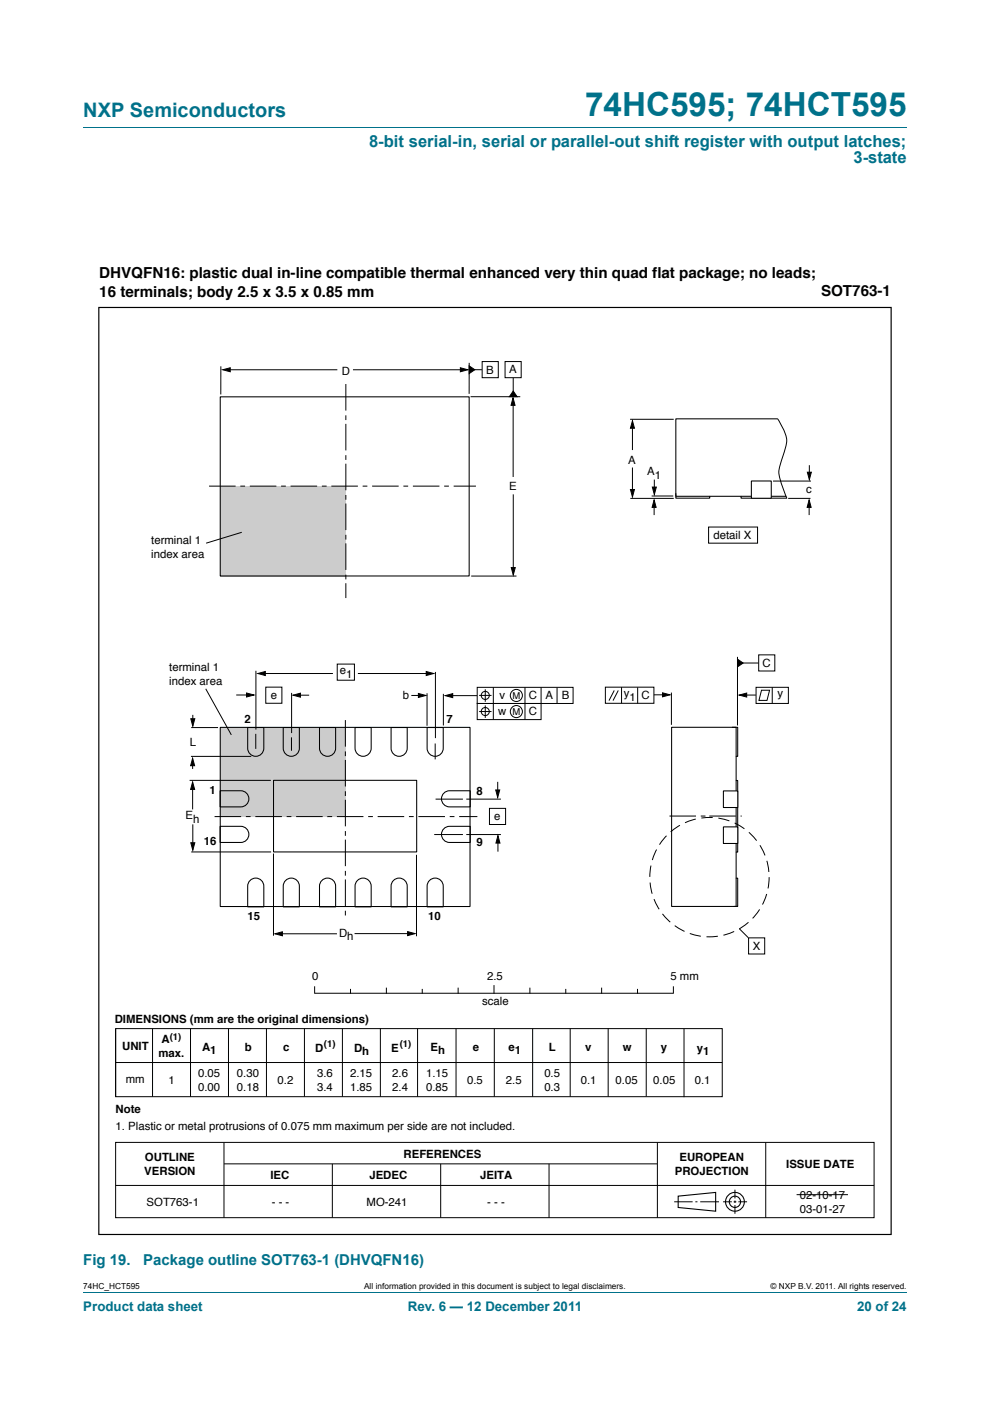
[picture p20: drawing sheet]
<svg xmlns="http://www.w3.org/2000/svg" width="210mm" height="297mm" viewBox="0 0 210 297" stroke-linecap="round" stroke-linejoin="round" font-family="sans-serif">
<defs><g id="words">
<text font-size="7" fill="#00718a" x="124.1" y="24.6">74HC595; 74HCT595</text>
<text font-size="4.2" fill="#00718a" x="17.7" y="24.9">NXP Semiconductors</text>
<g font-size="3.5" fill="#00718a">
<text x="78.3" y="31.1">8-bit serial-in, serial or parallel-out shift register with output latches;</text>
<text x="181" y="34.6">3-state</text>
</g>
<g font-size="3.2">
<text x="21.1" y="59">DHVQFN16: plastic dual in-line compatible thermal enhanced very thin quad flat package; no leads;</text>
<text x="21.1" y="62.9">16 terminals; body 2.5 x 3.5 x 0.85 mm</text>
<text x="174.1" y="62.8">SOT763-1</text>
</g>
<g font-size="3.2" fill="#00718a">
<text x="17.7" y="268.2">Fig 19.</text>
<text x="30.4" y="268.2">Package outline SOT763-1 (DHVQFN16)</text>
</g>
<g font-size="2.8" fill="#00718a">
<text x="17.7" y="277.9">Product data sheet</text>
<text x="86.5" y="277.9">Rev. 6 — 12 December 2011</text>
<text x="181.8" y="277.9">20 of 24</text>
</g>
<g font-size="2.4">
<text x="72.5" y="79.4">D</text>
<text x="103.1" y="79.2">B</text>
<text x="108" y="79.2">A</text>
<text x="133.2" y="98.3">A</text>
<text x="137.3" y="100.7">A</text>
<text x="138.9" y="101.5">1</text>
<text x="108" y="103.9">E</text>
<text x="171" y="104.5">c</text>
<text x="32.1" y="115.4">terminal 1</text>
<text x="32.1" y="118.3">index area</text>
<text x="151.3" y="114.3">detail X</text>
<text x="35.9" y="142.3">terminal 1</text>
<text x="72.1" y="142.9">e</text>
<text x="73.5" y="143.7">1</text>
<text x="161.7" y="141.4">C</text>
<text x="35.9" y="145.3">index area</text>
<text x="57.4" y="148.1">e</text>
<text x="85.4" y="148.2">b</text>
<text x="105.9" y="148.2">v</text>
<text x="112.1" y="148.3">C</text>
<text x="115.7" y="148.3">A</text>
<text x="119.1" y="148.3">B</text>
<text x="132.3" y="147.8">y</text>
<text x="133.6" y="148.6">1</text>
<text x="136.1" y="148.3">C</text>
<text x="164.9" y="147.7">y</text>
<text x="51.9" y="153.2">2</text>
<text x="94.7" y="153.2">7</text>
<text x="105.7" y="151.6">w</text>
<text x="112.1" y="151.7">C</text>
<text x="40.2" y="158.1">L</text>
<text x="39.4" y="173.7">E</text>
<text x="44.5" y="168.4">1</text>
<text x="101.1" y="168.5">8</text>
<text x="104.8" y="173.8">e</text>
<text x="41" y="174.5">h</text>
<text x="43.2" y="179.2">16</text>
<text x="101.1" y="179.3">9</text>
<text x="52.5" y="195">15</text>
<text x="90.8" y="195">10</text>
<text x="71.9" y="198.6">D</text>
<text x="73.7" y="199.4">h</text>
<text x="159.6" y="201.4">X</text>
<text x="66.2" y="207.7">0</text>
<text x="103.3" y="207.7">2.5</text>
<text x="142.2" y="207.7">5 mm</text>
<text x="102.3" y="213.2">scale</text>
<text x="24.3" y="216.9">DIMENSIONS (mm are the original dimensions)</text>
<text x="34.3" y="221.2">A</text>
<text x="25.9" y="222.6">UNIT</text>
<text x="33.6" y="224.1">max.</text>
<text x="42.9" y="222.8">A</text>
<text x="44.6" y="223.4">1</text>
<text x="51.9" y="222.8">b</text>
<text x="60" y="222.8">c</text>
<text x="66.9" y="222.9">D</text>
<text x="75.1" y="222.9">D</text>
<text x="76.8" y="223.7">h</text>
<text x="83" y="222.9">E</text>
<text x="91.3" y="222.8">E</text>
<text x="92.9" y="223.4">h</text>
<text x="100.3" y="222.8">e</text>
<text x="107.9" y="222.8">e</text>
<text x="109.2" y="223.4">1</text>
<text x="116.4" y="222.9">L</text>
<text x="124.1" y="222.9">v</text>
<text x="132.1" y="222.9">w</text>
<text x="140.2" y="222.8">y</text>
<text x="147.8" y="222.9">y</text>
<text x="149.1" y="223.7">1</text>
<text x="26.7" y="229.5">mm</text>
<text x="35.7" y="229.9">1</text>
<text x="42" y="228.4">0.05</text>
<text x="42" y="231.3">0.00</text>
<text x="50.2" y="228.4">0.30</text>
<text x="50.2" y="231.3">0.18</text>
<text x="58.9" y="229.9">0.2</text>
<text x="67.2" y="228.4">3.6</text>
<text x="67.2" y="231.3">3.4</text>
<text x="74.3" y="228.4">2.15</text>
<text x="74.3" y="231.3">1.85</text>
<text x="83.2" y="228.4">2.6</text>
<text x="83.2" y="231.3">2.4</text>
<text x="90.4" y="228.4">1.15</text>
<text x="90.4" y="231.3">0.85</text>
<text x="99.1" y="229.9">0.5</text>
<text x="107.3" y="229.9">2.5</text>
<text x="115.5" y="228.4">0.5</text>
<text x="115.5" y="231.3">0.3</text>
<text x="123.2" y="229.9">0.1</text>
<text x="130.6" y="229.9">0.05</text>
<text x="138.5" y="229.8">0.05</text>
<text x="147.3" y="229.8">0.1</text>
<text x="24.5" y="236">Note</text>
<text x="24.5" y="239.7">1. Plastic or metal protrusions of 0.075 mm maximum per side are not included.</text>
<text x="85.6" y="245.5">REFERENCES</text>
<text x="30.6" y="249.1">VERSION</text>
<text x="30.7" y="246.2">OUTLINE</text>
<text x="57.3" y="250">IEC</text>
<text x="78.4" y="250">JEDEC</text>
<text x="101.8" y="250">JEITA</text>
<text x="143.1" y="249.1">PROJECTION</text>
<text x="144.1" y="246.2">EUROPEAN</text>
<text x="166.7" y="247.7">ISSUE DATE</text>
<text x="31.1" y="255.6">SOT763-1</text>
<text x="57.6" y="255.6">- - -</text>
<text x="77.7" y="255.6">MO-241</text>
<text x="103.4" y="255.6">- - -</text>
<text x="169.6" y="254.2">02-10-17</text>
<text x="169.6" y="257.1">03-01-27</text>
</g>
<g font-size="2">
<text x="108.7" y="148.2">M</text>
<text x="108.7" y="151.6">M</text>
<text x="36" y="220.4">(1)</text>
<text x="68.7" y="222">(1)</text>
<text x="84.8" y="222">(1)</text>
</g>
<g font-size="1.8">
<text x="17.7" y="273.3">74HC_HCT595</text>
<text x="77.2" y="273.3">All information provided in this document is subject to legal disclaimers.</text>
<text x="163.4" y="273.3">© NXP B.V. 2011. All rights reserved.</text>
</g>
</g></defs>
<path d="M17.7 27h174.6M17.7 273.9h174.6" fill="none" stroke="#00718a" stroke-width=".21"/>
<g fill="#ccc">
<path d="M46.7 103h26.6v19.2h-26.6z"/>
<path d="M46.7 154.3h26.5v18.9h-26.5z"/>
</g>
<g fill="none" stroke="#000" stroke-width=".21">
<path d="M46.8 77.7v5.9M48.3 78.4h23.2M74.9 78.4h23.2M99.5 76.9v6.6M100 78.4h2.2M102.3 76.7h3.4v3.4h-3.4zM107.1 76.7h3.4v3.4h-3.4zM99.8 84.1h10.5M108.8 85.4v15.7M108.9 80.1v3.5M133.6 88.9h9.3M134.1 90.2v5.2"/>
<path d="M134.1 99.1v5.2M165 88.8l.7 1.3a5.7 5.7 0 0 1 .6 5.7l-.6 1.9a5.6 5.6 0 0 0 0 4.8l1.2 3.1M171.7 98.6v2M51.3 112.9l-7.6 2.3M108.9 104.8v15.9M133.7 105.7h9.2M138.2 105.2h4.6M138.7 107v2.2M138.8 101.7v2.1M150.3 111.7h10.4v3.5h-10.4zM164 102h8M167.2 105.7h4.7"/>
<path d="M171.6 107v2.2M99.9 122.1h9.6M156.4 139.3v14.5M160.9 138.8h3.4v3.5h-3.4zM40.6 154.3h5.7M40.9 151.6v1.6M43.6 146l5.5 9.8M50.1 147.4h3M54.2 155.6v3.2M54.3 142.2v12.5M55.7 142.8h14.9M56.4 145.7h3.4v3.4h-3.4z"/>
<path d="M61.8 146.9v8.5M62.9 147.4h2.7M71.5 140.8h3.7v3.4h-3.7zM75.9 142.8h14.8M87.2 147.5h2.2M90.6 147v6.9M92.3 157.6v3.4M92.4 142.5v14M94 147.1v6.7M94.9 147.5h6.3M101.2 145.7h20.4v3.5h-20.4zM101.2 149.1h13.6v3.5h-13.6z"/>
<path d="M101.6 147.4h2.6M101.6 150.9h2.6M102.9 146.1v2.7M102.9 149.6v2.6M104.6 145.7v6.9M111.3 145.7v6.9M114.8 145.7v3.4M118.2 145.8v3.3M128.4 145.7h10.3v3.4h-10.3zM130.3 146.4l-1.1 2.1M131.1 146.4l-1.1 2.1M131.8 145.7v3.4"/>
<path d="M135.2 145.7v3.5M138.7 147.3h2.4M142.4 146.8v6.9M157 140.6h3.9M157.3 147.4h3M160.4 145.7h6.8v3.4h-6.8zM161.5 146.3h1.7l-.5 2.2h-1.7zM163.8 145.7v3.4M40.2 165.5h17.2M40.5 160.4h12.8M40.9 161.5v1.5M40.9 166.5v5.1"/>
<path d="M40.9 174.8v4.7M92.1 176.9h6.1M92.4 169.4h5.8M98.9 169.4h7.3M98.9 176.9h7.3M103.8 171.4h3.4v3.4h-3.4zM105.6 165.8v2.8M105.6 178.1v2.5M40.6 180.6h16.9M58 181v17.4M59.1 198h12.4M75.2 197.9h12"/>
<path d="M88.3 181.2v17.3M156.8 196.9l1.9 1.9M158.8 198.8h3.4v3.5h-3.4zM24.5 218.1h128.7v14.4h-128.7zM24.5 218.1v14.4M32.4 218.1v14.4M40.4 218.1v14.4M48.5 218.1v14.4M56.5 218.1v14.4M64.6 218.1v14.4M66.7 209.2l.1 1.4h76M72.6 218.1v14.4"/>
<path d="M74.3 209.8v.8M80.7 218v14.5M82 209.5v1.1M88.6 218.1v14.4M89.6 209.8v.8M96.7 218.1v14.4M97.2 209.5v1.1M104.8 209v1.6M104.8 218.1v14.4M112.4 209.5v1.1M113 218.1v14.4M120 209.8v.8"/>
<path d="M120.9 218.1v14.4M127.6 209.5v1.1M129 218v14.5M135.2 209.8v.8M137.1 218v14.5M142.8 209.2v1.4M145.1 218.1v14.5M24.6 225.3h128.6M24.5 242.2h160.9v16h-160.9zM24.5 251.3h160.9M47.5 242.2v16M47.5 246.8h91.8"/>
<path d="M70.5 246.8v11.4M93.5 246.8v11.4M116.5 246.8v11.4M139.4 242.2v16M143 254.8h3.9M147.5 254.8h.4M148.5 254.8h4M153.4 254.8h1.8M155.6 254.8h.6M155.9 252.2v1.9M155.9 254.5v.6M155.9 255.5v1.8"/>
<path d="M156.6 254.8h1.9M162.4 242.2v16"/>
<circle cx="102.9" cy="150.9" r=".86"/>
<circle cx="102.9" cy="147.4" r=".86"/>
<circle cx="109.5" cy="147.4" r="1.28"/>
<circle cx="109.5" cy="150.9" r="1.28"/>
<circle cx="69.4" cy="173.1" r="0"/>
</g>
<g fill="none" stroke="#000" stroke-width=".23">
<path d="M143.8 253.6l8-.8v4l-8-.8z"/>
<circle cx="155.9" cy="254.8" r="1.99"/>
<circle cx="155.9" cy="254.8" r="1.2"/>
</g>
<path d="M21 65.2h168v196.5h-168z" fill="none" stroke="#000" stroke-width=".25"/>
<g fill="#000" stroke="#000" stroke-width=".21">
<path d="M47.2 78.4l1.6-.4v.8zM97.6 78l1.6 .4-1.6 .4zM99.5 77.6l1.2 .8-1.2 .8zM108.9 82.9l.8 1.2h-1.7zM108.8 84.3l.4 1.6h-.8zM134.1 89.2l.5 1.6h-.9zM133.7 103.8h.9l-.5 1.6zM138.7 106l.5 1.6h-.9zM138.4 103.3h.8l-.4 1.6zM171.6 106l.4 1.6h-.8zM171.2 100.1h.9l-.4 1.6zM108.4 120.3h.9l-.4 1.6z"/>
<path d="M156.4 139.8l1.2 .8-1.2 .8zM40.5 152.4h.8l-.4 1.6zM52.3 146.9l1.6 .5-1.6 .4zM54.7 142.8l1.6-.4v.8zM62.1 147.4l1.6-.4v.8zM88.7 147l1.6 .5-1.6 .4zM90.4 142.4l1.6 .4-1.6 .4zM94.4 147.5l1.6-.4v.8zM140.5 146.9l1.6 .4-1.6 .4zM156.8 147.4l1.6-.5v.9zM40.5 178.7h.8l-.4 1.6zM40.9 160.8l.4 1.5h-.9z"/>
<path d="M40.9 165.8l.4 1.6h-.9zM105.1 167.5h.9l-.4 1.6zM105.6 177.2l.4 1.6h-.8zM58.3 198l1.6-.4v.8zM86.5 197.5l1.5 .4-1.5 .5z"/>
</g>
<path d="M44.3 103.1h56.6M45.5 173.1h55.7" fill="none" stroke="#000" stroke-width=".21" stroke-dasharray="5.6 1 1 1" stroke-linecap="butt"/>
<path d="M73.4 81.4v45.4M73.3 152.7v42M142 173h15.3" fill="none" stroke="#000" stroke-width=".21" stroke-dasharray="5.6 1 1 .8" stroke-linecap="butt"/>
<circle cx="150.5" cy="186" r="12.7" fill="none" stroke="#000" stroke-width=".21" stroke-dasharray="2.4 1.2" stroke-linecap="butt"/>
<g fill="none" stroke="#000" stroke-width=".22">
<path d="M46.7 84.1h52.8v38h-52.8zM46.7 154.2h53v38h-53zM52.5 154.2h3.5v4.4a1.71 1.71 0 0 1-1.8 1.8 1.71 1.71 0 0 1-1.7-1.8zM60.1 154.2h3.4v4.4a1.71 1.71 0 0 1-1.7 1.8 1.71 1.71 0 0 1-1.7-1.8zM67.8 154.2h3.4v4.4a1.71 1.71 0 0 1-1.7 1.8 1.71 1.71 0 0 1-1.7-1.8zM75.3 154.2h3.4v4.4a1.71 1.71 0 0 1-1.7 1.8 1.71 1.71 0 0 1-1.7-1.8zM82.9 154.2h3.5v4.4a1.71 1.71 0 0 1-1.7 1.8 1.71 1.71 0 0 1-1.8-1.8zM90.6 154.2h3.4v4.4a1.71 1.71 0 0 1-1.7 1.8 1.71 1.71 0 0 1-1.7-1.8zM142.5 154.2h13.6v38h-13.6zM155.3 154.2h1.2v6.2h-.4M46.7 167.7h4.4a1.71 1.71 0 0 1 1.7 1.7 1.71 1.71 0 0 1-1.7 1.7h-4.4zM46.7 175.2h4.4a1.71 1.71 0 0 1 1.7 1.7 1.71 1.71 0 0 1-1.7 1.7h-4.4z"/>
<path d="M58 165.4h30.4v15.2h-30.4zM94.1 168.2l.8-.5h.4h4.4v3.4h-4.4a1.71 1.71 0 0 1-1.5-1.1 1.71 1.71 0 0 1 .3-1.8zM94.1 175.7l.8-.4 .4-.1h4.4v3.4h-4.4a1.71 1.71 0 0 1-1.5-1 1.71 1.71 0 0 1 .3-1.9zM156.1 165.5h.4v15.2h-.4M53 186.7a1.71 1.71 0 0 1 1.9-.4 1.71 1.71 0 0 1 1.1 1.6v4.4h-3.5v-4.4l.1-.5zM60.6 186.7a1.71 1.71 0 0 1 1.8-.4 1.71 1.71 0 0 1 1.1 1.6v4.4h-3.4v-4.4v-.5zM68.3 186.7a1.71 1.71 0 0 1 1.8-.4 1.71 1.71 0 0 1 1.1 1.6v4.4h-3.4v-4.4v-.5zM75.8 186.7a1.71 1.71 0 0 1 1.9-.4 1.71 1.71 0 0 1 1 1.6v4.4h-3.4v-4.4l.1-.5zM83.4 186.7a1.71 1.71 0 0 1 1.9-.4 1.71 1.71 0 0 1 1.1 1.6v4.4h-3.5v-4.4l.1-.5zM91.1 186.7a1.71 1.71 0 0 1 1.9-.4 1.71 1.71 0 0 1 1 1.6v4.4h-3.4v-4.4l.1-.5zM156.1 186.2h.4v6h-.9"/>
</g>
<g fill="#fff" stroke="#000" stroke-width=".22">
<path d="M153.4 167.7h3.1v3.5h-3.1z"/>
<path d="M153.4 175.3h3.1v3.5h-3.1z"/>
</g>
<path d="M164.9 88.8h-21.6v16.4h23.4M143.3 104.6v1h7.2v-.4M157.2 105.2v.4h9.7" fill="none" stroke="#000" stroke-width=".22"/>
<path d="M159.4 102h4.2v3.6h-4.2z" fill="#fff" stroke="#000" stroke-width=".22"/>
<path d="M61.8 156.3v2.9M169 253.3h10.9" fill="none" stroke="#000" stroke-width=".21"/>
<use href="#words"/>
</svg>
